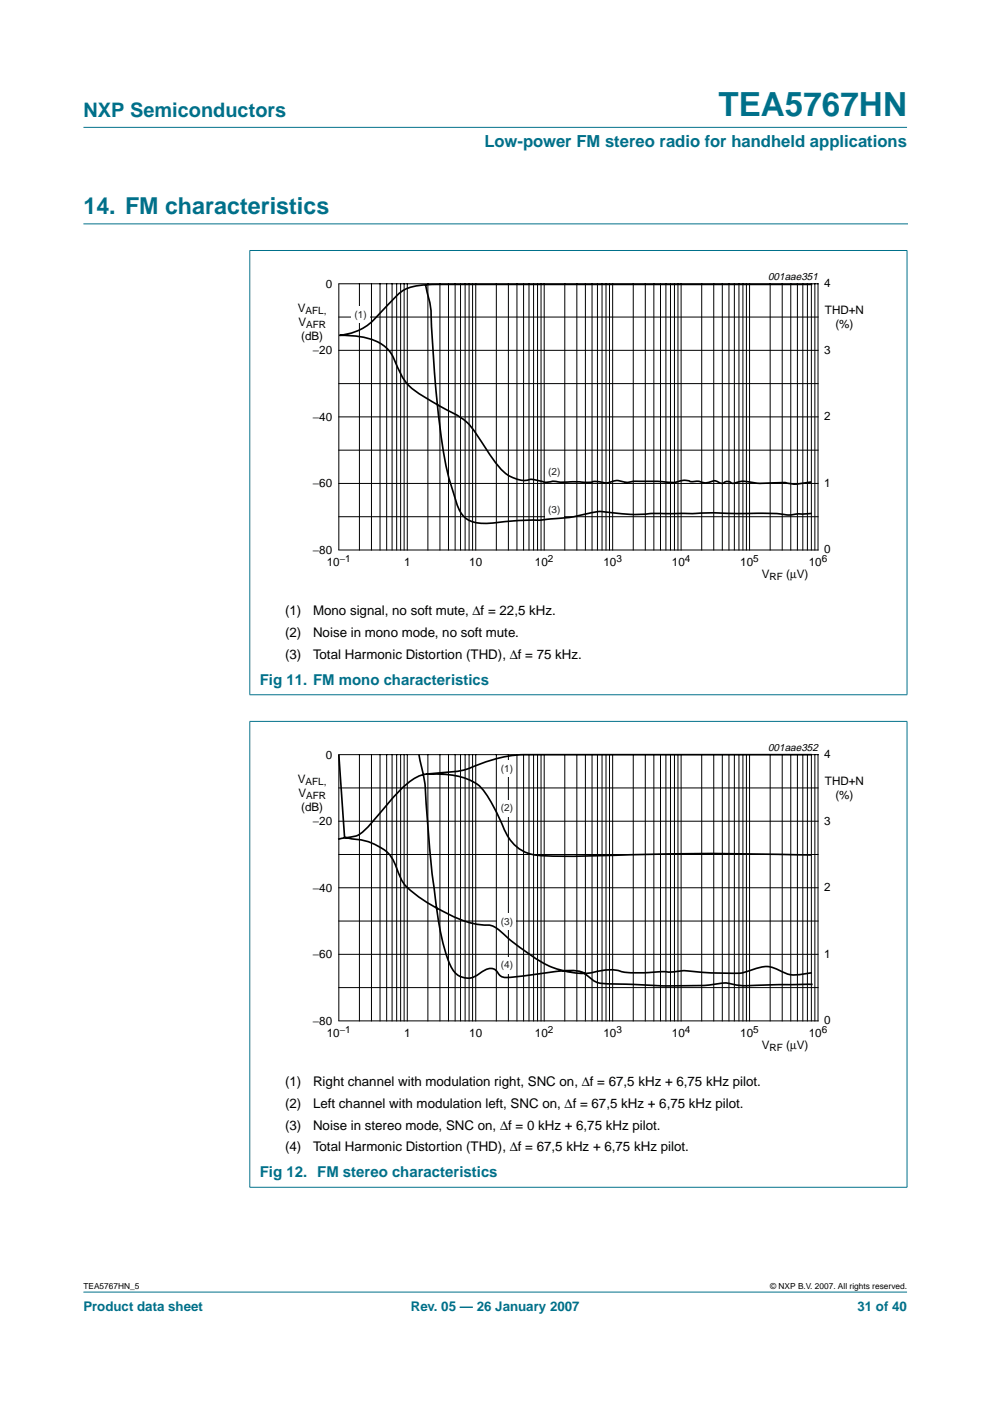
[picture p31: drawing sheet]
<svg xmlns="http://www.w3.org/2000/svg" width="210mm" height="297mm" viewBox="0 0 210 297" stroke-linecap="round" stroke-linejoin="round" font-family="sans-serif">
<defs><g id="words">
<text font-size="7.1" fill="#00708a" x="152.3" y="24.7">TEA5767HN</text>
<text font-size="4.9" fill="#00708a" x="17.7" y="45.5">14. FM characteristics</text>
<text font-size="4.2" fill="#00708a" x="17.7" y="24.9">NXP Semiconductors</text>
<text font-size="3.5" fill="#00708a" x="102.7" y="31.1">Low-power FM stereo radio for handheld applications</text>
<g font-size="3.2" fill="#00708a">
<text x="55.1" y="145.2">Fig 11. FM mono characteristics</text>
<text x="55.1" y="249.6">Fig 12. FM stereo characteristics</text>
</g>
<g font-size="2.8">
<text x="60.5" y="130.5">(1)</text>
<text x="66.4" y="130.5">Mono signal, no soft mute, ∆f = 22,5 kHz.</text>
<text x="60.5" y="135.1">(2)</text>
<text x="66.4" y="135.1">Noise in mono mode, no soft mute.</text>
<text x="60.5" y="139.7">(3)</text>
<text x="66.4" y="139.7">Total Harmonic Distortion (THD), ∆f = 75 kHz.</text>
<text x="60.5" y="230.3">(1)</text>
<text x="66.4" y="230.3">Right channel with modulation right, SNC on, ∆f = 67,5 kHz + 6,75 kHz pilot.</text>
<text x="60.5" y="234.9">(2)</text>
<text x="60.5" y="239.5">(3)</text>
<text x="66.4" y="234.9">Left channel with modulation left, SNC on, ∆f = 67,5 kHz + 6,75 kHz pilot.</text>
<text x="66.4" y="239.5">Noise in stereo mode, SNC on, ∆f = 0 kHz + 6,75 kHz pilot.</text>
<text x="60.5" y="244.1">(4)</text>
<text x="66.4" y="244.1">Total Harmonic Distortion (THD), ∆f = 67,5 kHz + 6,75 kHz pilot.</text>
</g>
<g font-size="2.8" fill="#00708a">
<text x="17.7" y="278">Product data sheet</text>
<text x="87.1" y="278">Rev. 05 — 26 January 2007</text>
<text x="181.8" y="278">31 of 40</text>
</g>
<g font-size="2.5">
<text x="69.1" y="61">0</text>
<text x="174.7" y="60.9">4</text>
<text x="63.1" y="66.1">V</text>
<text x="63.3" y="69.1">V</text>
<text x="174.9" y="66.6">THD+N</text>
<text x="177.1" y="69.6">(%)</text>
<text x="63.9" y="72.1">(dB)</text>
<text x="66.3" y="75.1">−20</text>
<text x="174.7" y="75">3</text>
<text x="66.3" y="89.2">−40</text>
<text x="174.7" y="89.1">2</text>
<text x="66.3" y="103.3">−60</text>
<text x="174.7" y="103.2">1</text>
<text x="66.3" y="117.5">−80</text>
<text x="69.3" y="120">10</text>
<text x="85.7" y="120">1</text>
<text x="99.5" y="120">10</text>
<text x="113.4" y="120">10</text>
<text x="127.9" y="120">10</text>
<text x="142.4" y="120">10</text>
<text x="157" y="120">10</text>
<text x="171.5" y="120">10</text>
<text x="174.7" y="117.3">0</text>
<text x="161.5" y="122.5">V</text>
<text x="166.7" y="122.5">(µV)</text>
<text x="69.1" y="160.8">0</text>
<text x="174.7" y="160.7">4</text>
<text x="63.1" y="166">V</text>
<text x="174.9" y="166.4">THD+N</text>
<text x="63.3" y="169">V</text>
<text x="63.9" y="172">(dB)</text>
<text x="177.1" y="169.4">(%)</text>
<text x="66.3" y="175">−20</text>
<text x="174.7" y="174.8">3</text>
<text x="66.3" y="189.1">−40</text>
<text x="174.7" y="188.9">2</text>
<text x="66.3" y="203.2">−60</text>
<text x="174.7" y="203">1</text>
<text x="66.3" y="217.3">−80</text>
<text x="69.3" y="219.8">10</text>
<text x="85.7" y="219.8">1</text>
<text x="99.5" y="219.8">10</text>
<text x="113.4" y="219.8">10</text>
<text x="127.9" y="219.8">10</text>
<text x="142.4" y="219.8">10</text>
<text x="157" y="219.8">10</text>
<text x="171.5" y="219.8">10</text>
<text x="174.7" y="217.2">0</text>
<text x="161.5" y="222.4">V</text>
<text x="166.7" y="222.4">(µV)</text>
</g>
<g font-size="2.2">
<text x="162.8" y="59.3">001aae351</text>
<text x="162.8" y="159.2">001aae352</text>
</g>
<g font-size="2.1">
<text x="64.8" y="66.6">AFL,</text>
<text x="64.9" y="69.6">AFR</text>
<text x="72" y="119.3">−1</text>
<text x="116.2" y="119.3">2</text>
<text x="130.7" y="119.3">3</text>
<text x="145.2" y="119.3">4</text>
<text x="159.7" y="119.3">5</text>
<text x="174.2" y="119.3">6</text>
<text x="163.2" y="123">RF</text>
<text x="64.8" y="166.5">AFL,</text>
<text x="64.9" y="169.5">AFR</text>
<text x="72" y="219.1">−1</text>
<text x="116.2" y="219.1">2</text>
<text x="130.7" y="219.1">3</text>
<text x="145.2" y="219.1">4</text>
<text x="159.7" y="219.1">5</text>
<text x="174.2" y="219.1">6</text>
<text x="163.2" y="222.9">RF</text>
</g>
<g font-size="2.1" fill="#231f20">
<text x="75.2" y="67.3">(1)</text>
<text x="116.2" y="100.6">(2)</text>
<text x="116.2" y="108.8">(3)</text>
<text x="106.2" y="163.6">(1)</text>
<text x="106.2" y="172">(2)</text>
<text x="106.2" y="196.1">(3)</text>
<text x="106.2" y="205.3">(4)</text>
</g>
<g font-size="1.8">
<text x="17.7" y="273.4">TEA5767HN_5</text>
<text x="163.3" y="273.4">© NXP B.V. 2007. All rights reserved.</text>
</g>
</g></defs>
<g fill="#00708a" stroke="#00708a" stroke-width=".21">
<path d="M17.7 273.9h174.6z"/>
<path d="M17.7 27h174.6z"/>
<path d="M53 53.2v94.1z"/>
<path d="M192.3 53.2v94.1z"/>
<path d="M52.9 53.1h139.5z"/>
<path d="M52.9 147.3h139.5z"/>
<path d="M53 153v98.7z"/>
<path d="M192.3 153v98.7z"/>
<path d="M52.9 152.9h139.5z"/>
<path d="M52.9 251.7h139.5z"/>
</g>
<path d="M17.7 47.5h174.7" fill="none" stroke="#00708a" stroke-width=".21"/>
<path d="M59.1 57.3h127v66.4h-127z" fill="none" stroke="#fff" stroke-width=".21"/>
<g fill="none" stroke="#000" stroke-width=".21">
<path d="M71.8 60.2h101.6v56.4h-101.6zM71.8 74.3h101.6M71.8 67.2h101.6M76.2 60.2v56.4M78.8 60.2v56.4M80.6 60.2v56.4M82 60.2v56.4M83.1 60.2v56.4M84.1 60.2v56.4M84.9 60.2v56.4M85.7 60.2v56.4M86.4 60.2v56.4"/>
<path d="M90.7 60.2v56.4M93.3 60.2v56.4M95.1 60.2v56.4M96.5 60.2v56.4M97.6 60.2v56.4M98.6 60.2v56.4M99.5 60.2v56.4M100.2 60.2v56.4M100.9 60.2v56.4M105.2 60.2v56.4M107.8 60.2v56.4M109.6 60.2v56.4"/>
<path d="M111 60.2v56.4M112.2 60.2v56.4M113.1 60.2v56.4M114 60.2v56.4M114.7 60.2v56.4M115.4 60.2v56.4M119.7 60.2v56.4M122.3 60.2v56.4M124.1 60.2v56.4M125.5 60.2v56.4M126.7 60.2v56.4M127.6 60.2v56.4"/>
<path d="M128.5 60.2v56.4M129.2 60.2v56.4M129.9 60.2v56.4M134.3 60.2v56.4M136.8 60.2v56.4M138.6 60.2v56.4M140 60.2v56.4M141.2 60.2v56.4M142.2 60.2v56.4M143 60.2v56.4M143.7 60.2v56.4M144.4 60.2v56.4"/>
<path d="M148.8 60.2v56.4M151.3 60.2v56.4M153.1 60.2v56.4M154.6 60.2v56.4M155.7 60.2v56.4M156.7 60.2v56.4M157.5 60.2v56.4M158.3 60.2v56.4M158.9 60.2v56.4M163.3 60.2v56.4M165.8 60.2v56.4M167.7 60.2v56.4"/>
<path d="M169.1 60.2v56.4M170.2 60.2v56.4M171.2 60.2v56.4M172 60.2v56.4M172.8 60.2v56.4M71.8 95.4h101.6M71.8 88.4h101.6M71.8 81.3h101.6M71.8 109.6h101.6M71.8 102.5h101.6"/>
</g>
<g fill="#fff">
<path d="M74.5 64.9h3.9v3.5h-3.9z"/>
<path d="M115.6 98.2h3.8v3.5h-3.8z"/>
<path d="M115.6 106.3h3.8v3.5h-3.8z"/>
</g>
<path d="M90.2 60.4a28.8 28.8 0 0 1 1.2 7l.1 .9a229.8 229.8 0 0 0 3.3 31.5 54.5 54.5 0 0 0 2.9 9 4.8 4.8 0 0 0 4.3 2.2h1.5l5.9-.6a86.4 86.4 0 0 0 13.4-1.1 13.1 13.1 0 0 1 6-.7 38.7 38.7 0 0 0 10.2 .3h7.5a83.1 83.1 0 0 1 10.4 0 66.9 66.9 0 0 1 10.8 .3l1.5-.3h3M172.2 60.3h-79.5a14.2 14.2 0 0 0-7.3 1.3l-1.2 1-2.4 2.5a18.3 18.3 0 0 1-5.9 5l-1.7 .6-2.2 .4a18.7 18.7 0 0 1 8.2 1.4 7.2 7.2 0 0 1 3.7 4.4 11.9 11.9 0 0 0 6.2 7.4l3.1 1.8a30.5 30.5 0 0 1 5.8 3.5l1.3 1.5a83.4 83.4 0 0 0 6.2 8.6 6 6 0 0 0 6.1 1.9l.4 .1a9.4 9.4 0 0 0 3.7 .5l.8-.2 1.2 .2 4.8 .1a4.1 4.1 0 0 0 2.4-.2l3.1 .2a4.5 4.5 0 0 1 4 .1l-.3-.1a36.5 36.5 0 0 1 9.2 0h.9a5.8 5.8 0 0 1 3.5-.3l.2 .1a4.4 4.4 0 0 1 2.7 .3l1.1-.1a1.95 1.95 0 0 1 2.4 .1 1.08 1.08 0 0 0 1.2-.3 1.72 1.72 0 0 1 1.4 .4 7.3 7.3 0 0 1 4.9-.1l1.4 .1a21.8 21.8 0 0 1 6.3 .1h1.1l3-.4" fill="none" stroke="#000" stroke-width=".35"/>
<path d="M59.1 157.2h127v66.3h-127z" fill="none" stroke="#fff" stroke-width=".21"/>
<g fill="none" stroke="#000" stroke-width=".21">
<path d="M71.8 160h101.6v56.4h-101.6zM71.8 174.1h101.6M71.8 167.1h101.6M76.2 160v56.4M78.8 160v56.4M80.6 160v56.4M82 160v56.4M83.1 160v56.4M84.1 160v56.4M84.9 160v56.4M85.7 160v56.4M86.4 160v56.4"/>
<path d="M90.7 160v56.4M93.3 160v56.4M95.1 160v56.4M96.5 160v56.4M97.6 160v56.4M98.6 160v56.4M99.5 160v56.4M100.2 160v56.4M100.9 160v56.4M105.2 160v56.4M107.8 160v56.4M109.6 160v56.4"/>
<path d="M111 160v56.4M112.2 160v56.4M113.1 160v56.4M114 160v56.4M114.7 160v56.4M115.4 160v56.4M119.7 160v56.4M122.3 160v56.4M124.1 160v56.4M125.5 160v56.4M126.7 160v56.4M127.6 160v56.4"/>
<path d="M128.5 160v56.4M129.2 160v56.4M129.9 160v56.4M134.3 160v56.4M136.8 160v56.4M138.6 160v56.4M140 160v56.4M141.2 160v56.4M142.2 160v56.4M143 160v56.4M143.7 160v56.4M144.4 160v56.4"/>
<path d="M148.8 160v56.4M151.3 160v56.4M153.1 160v56.4M154.6 160v56.4M155.7 160v56.4M156.7 160v56.4M157.5 160v56.4M158.3 160v56.4M158.9 160v56.4M163.3 160v56.4M165.8 160v56.4M167.7 160v56.4"/>
<path d="M169.1 160v56.4M170.2 160v56.4M171.2 160v56.4M172 160v56.4M172.8 160v56.4M71.8 195.3h101.6M71.8 188.2h101.6M71.8 181.2h101.6M71.8 209.4h101.6M71.8 202.3h101.6"/>
</g>
<g fill="#fff">
<path d="M105.5 161.2h3.9v3.5h-3.9z"/>
<path d="M105.5 169.6h3.9v3.5h-3.9z"/>
<path d="M105.5 193.6h3.9v3.6h-3.9z"/>
<path d="M105.5 202.9h3.9v3.5h-3.9z"/>
</g>
<path d="M88.8 159.9l.2 1.2a36.9 36.9 0 0 1 1.4 10.4 223.2 223.2 0 0 0 3.3 27.7l.4 1.5a11.7 11.7 0 0 0 2.7 5.9 3.7 3.7 0 0 0 4.9-.2 2.84 2.84 0 0 1 3.4-.7l.3 .3a2.18 2.18 0 0 0 2.6 1.2l8.1-1a21.9 21.9 0 0 1 7.1-.2l1.1 .7a5.4 5.4 0 0 0 4.6 1.9l3.7 .1a135.6 135.6 0 0 0 18 .1l.8-.1a7.2 7.2 0 0 1 4.5 .1l2.5 .2 13.9-.3M71.8 160l1.3 17.5 1 .3a12.4 12.4 0 0 1 8.6 3.5l1.3 2.6a9.5 9.5 0 0 0 4.5 6l3.9 2.5a27.6 27.6 0 0 0 9.9 3.7 4.9 4.9 0 0 1 4.4 1.9l2.5 2.1a27 27 0 0 0 10.5 5.8 14.1 14.1 0 0 0 7.8-.1l3-.1a24 24 0 0 0 9 .3h.8a19.4 19.4 0 0 0 5-.2l6.3 .5a25.9 25.9 0 0 0 6.5-.2l1.5-.5a6 6 0 0 1 6.2 .4 7.2 7.2 0 0 0 5.4 .4l1-.2M90.4 164.1a17.9 17.9 0 0 1 10.9 2.2 23.6 23.6 0 0 1 4.8 7.6 13.1 13.1 0 0 0 4.1 6.1 13.5 13.5 0 0 0 7.6 1.5l31.3-.5 23 .3M172.1 160h-52.2a80.1 80.1 0 0 0-12.5 .4 58.4 58.4 0 0 0-9.1 2.9l-5.3 .6a9.6 9.6 0 0 0-6.1 1.8 74.8 74.8 0 0 0-8.5 9.2 6.2 6.2 0 0 1-3.6 2.5l-3.1 .5" fill="none" stroke="#000" stroke-width=".35"/>
<use href="#words"/>
</svg>
